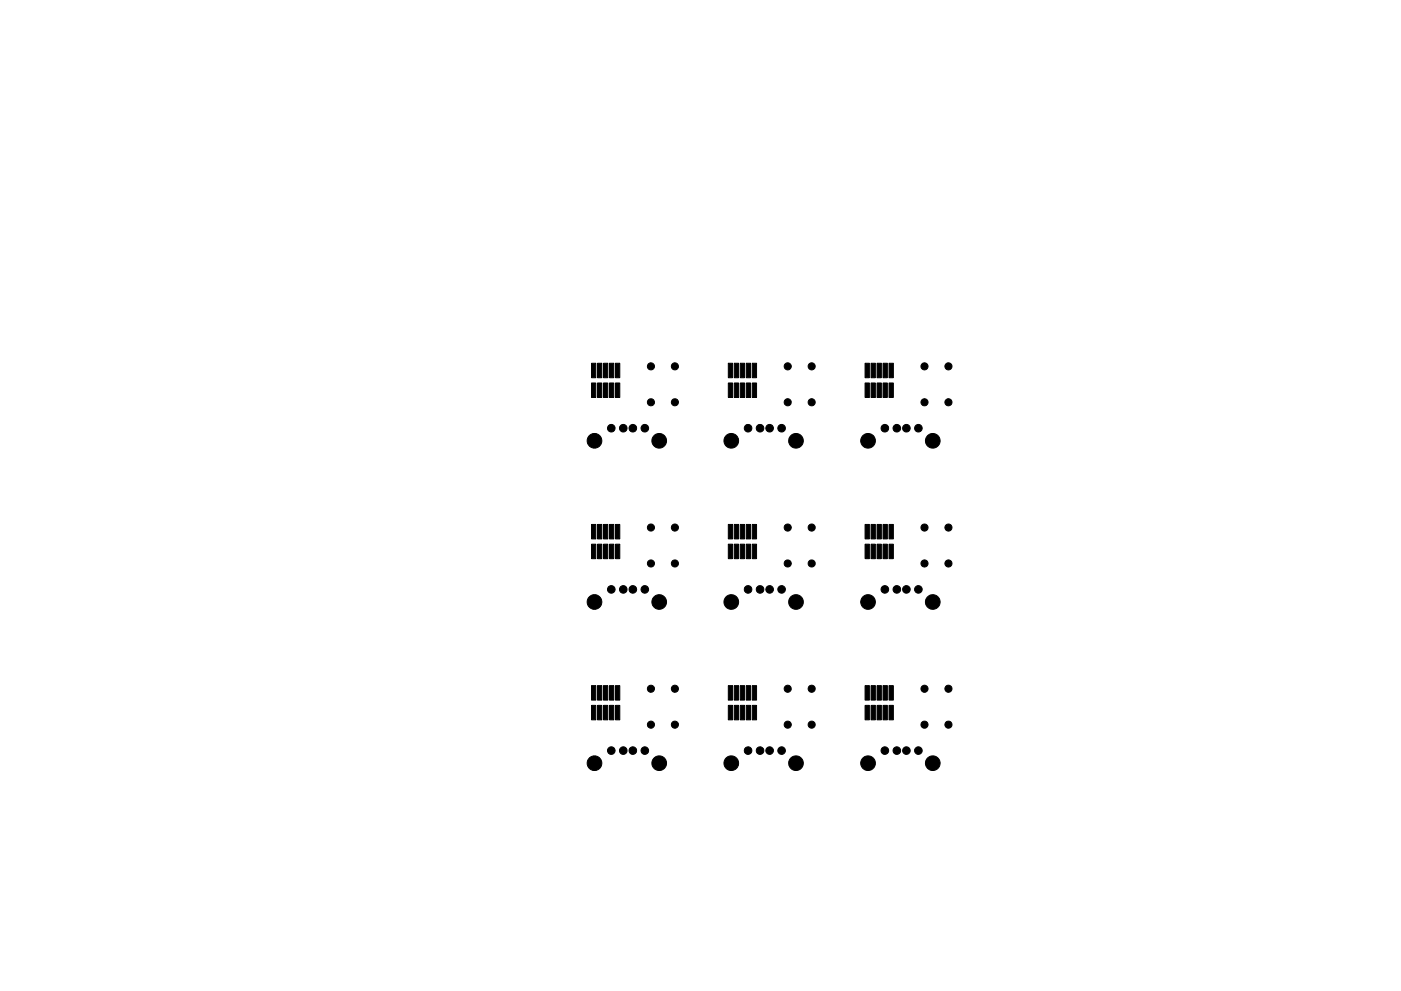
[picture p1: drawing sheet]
<svg xmlns="http://www.w3.org/2000/svg" width="297mm" height="210mm" viewBox="0 0 297 210" stroke-linecap="round" stroke-linejoin="round" font-family="sans-serif">
<g fill="#000" stroke="#000" stroke-width=".21">
<path d="M125.4 81.3h.9v3h-.9zM125.4 77.1h.9v3h-.9zM126.7 81.3h.9v3h-.9zM126.7 77.1h.9v3h-.9zM128 81.3h.9v3h-.9zM128 77.1h.9v3h-.9zM129.2 81.3h.9v3h-.9zM129.2 77.1h.9v3h-.9zM130.5 81.3h.9v3h-.9zM130.5 77.1h.9v3h-.9zM154.4 81.3h.9v3h-.9zM154.4 77.1h.9v3h-.9z"/>
<path d="M155.7 81.3h.9v3h-.9zM155.7 77.1h.9v3h-.9zM157 81.3h.9v3h-.9zM157 77.1h.9v3h-.9zM158.2 81.3h.9v3h-.9zM158.2 77.1h.9v3h-.9zM159.5 81.3h.9v3h-.9zM159.5 77.1h.9v3h-.9zM183.4 81.3h.9v3h-.9zM183.4 77.1h.9v3h-.9zM184.7 81.3h.9v3h-.9zM184.7 77.1h.9v3h-.9z"/>
<path d="M186 81.3h.9v3h-.9zM186 77.1h.9v3h-.9zM187.2 81.3h.9v3h-.9zM187.2 77.1h.9v3h-.9zM188.5 81.3h.9v3h-.9zM188.5 77.1h.9v3h-.9zM125.4 115.5h.9v3h-.9zM125.4 111.3h.9v3h-.9zM126.7 115.5h.9v3h-.9zM126.7 111.3h.9v3h-.9zM128 115.5h.9v3h-.9zM128 111.3h.9v3h-.9z"/>
<path d="M129.2 115.5h.9v3h-.9zM129.2 111.3h.9v3h-.9zM130.5 115.5h.9v3h-.9zM130.5 111.3h.9v3h-.9zM154.4 115.5h.9v3h-.9zM154.4 111.3h.9v3h-.9zM155.7 115.5h.9v3h-.9zM155.7 111.3h.9v3h-.9zM157 115.5h.9v3h-.9zM157 111.3h.9v3h-.9zM158.2 115.5h.9v3h-.9zM158.2 111.3h.9v3h-.9z"/>
<path d="M159.5 115.5h.9v3h-.9zM159.5 111.3h.9v3h-.9zM183.4 115.5h.9v3h-.9zM183.4 111.3h.9v3h-.9zM184.7 115.5h.9v3h-.9zM184.7 111.3h.9v3h-.9zM186 115.5h.9v3h-.9zM186 111.3h.9v3h-.9zM187.2 115.5h.9v3h-.9zM187.2 111.3h.9v3h-.9zM188.5 115.5h.9v3h-.9zM188.5 111.3h.9v3h-.9z"/>
<path d="M125.4 149.7h.9v3h-.9zM125.4 145.5h.9v3h-.9zM126.7 149.7h.9v3h-.9zM126.7 145.5h.9v3h-.9zM128 149.7h.9v3h-.9zM128 145.5h.9v3h-.9zM129.2 149.7h.9v3h-.9zM129.2 145.5h.9v3h-.9zM130.5 149.7h.9v3h-.9zM130.5 145.5h.9v3h-.9zM154.4 149.7h.9v3h-.9zM154.4 145.5h.9v3h-.9z"/>
<path d="M155.7 149.7h.9v3h-.9zM155.7 145.5h.9v3h-.9zM157 149.7h.9v3h-.9zM157 145.5h.9v3h-.9zM158.2 149.7h.9v3h-.9zM158.2 145.5h.9v3h-.9zM159.5 149.7h.9v3h-.9zM159.5 145.5h.9v3h-.9zM183.4 149.7h.9v3h-.9zM183.4 145.5h.9v3h-.9zM184.7 149.7h.9v3h-.9zM184.7 145.5h.9v3h-.9z"/>
<path d="M186 149.7h.9v3h-.9zM186 145.5h.9v3h-.9zM187.2 149.7h.9v3h-.9zM187.2 145.5h.9v3h-.9zM188.5 149.7h.9v3h-.9zM188.5 145.5h.9v3h-.9z"/>
<circle cx="138" cy="77.7" r=".75"/>
<circle cx="143.1" cy="77.7" r=".75"/>
<circle cx="167" cy="77.7" r=".75"/>
<circle cx="172.1" cy="77.7" r=".75"/>
<circle cx="196" cy="77.7" r=".75"/>
<circle cx="201.1" cy="77.7" r=".75"/>
<circle cx="126" cy="93.5" r="1.56"/>
<circle cx="129.6" cy="90.9" r=".8"/>
<circle cx="132.1" cy="90.9" r=".8"/>
<circle cx="134.2" cy="90.9" r=".8"/>
<circle cx="136.7" cy="90.9" r=".8"/>
<circle cx="138" cy="85.3" r=".75"/>
<circle cx="139.8" cy="93.5" r="1.56"/>
<circle cx="143.1" cy="85.3" r=".75"/>
<circle cx="155" cy="93.5" r="1.56"/>
<circle cx="158.6" cy="90.9" r=".8"/>
<circle cx="161.1" cy="90.9" r=".8"/>
<circle cx="163.2" cy="90.9" r=".8"/>
<circle cx="165.7" cy="90.9" r=".8"/>
<circle cx="167" cy="85.3" r=".75"/>
<circle cx="168.8" cy="93.5" r="1.56"/>
<circle cx="172.1" cy="85.3" r=".75"/>
<circle cx="184" cy="93.5" r="1.56"/>
<circle cx="187.6" cy="90.9" r=".8"/>
<circle cx="190.1" cy="90.9" r=".8"/>
<circle cx="192.2" cy="90.9" r=".8"/>
<circle cx="194.7" cy="90.9" r=".8"/>
<circle cx="196" cy="85.3" r=".75"/>
<circle cx="197.8" cy="93.5" r="1.56"/>
<circle cx="201.1" cy="85.3" r=".75"/>
<circle cx="138" cy="119.5" r=".75"/>
<circle cx="138" cy="111.9" r=".75"/>
<circle cx="143.1" cy="111.9" r=".75"/>
<circle cx="143.1" cy="119.5" r=".75"/>
<circle cx="167" cy="119.5" r=".75"/>
<circle cx="167" cy="111.9" r=".75"/>
<circle cx="172.1" cy="119.5" r=".75"/>
<circle cx="172.1" cy="111.9" r=".75"/>
<circle cx="196" cy="119.5" r=".75"/>
<circle cx="196" cy="111.9" r=".75"/>
<circle cx="201.1" cy="119.5" r=".75"/>
<circle cx="201.1" cy="111.9" r=".75"/>
<circle cx="126" cy="127.7" r="1.56"/>
<circle cx="129.6" cy="125.1" r=".8"/>
<circle cx="132.1" cy="125.1" r=".8"/>
<circle cx="134.2" cy="125.1" r=".8"/>
<circle cx="136.7" cy="125.1" r=".8"/>
<circle cx="139.8" cy="127.7" r="1.56"/>
<circle cx="155" cy="127.7" r="1.56"/>
<circle cx="158.6" cy="125.1" r=".8"/>
<circle cx="161.1" cy="125.1" r=".8"/>
<circle cx="163.2" cy="125.1" r=".8"/>
<circle cx="165.7" cy="125.1" r=".8"/>
<circle cx="168.8" cy="127.7" r="1.56"/>
<circle cx="184" cy="127.7" r="1.56"/>
<circle cx="187.6" cy="125.1" r=".8"/>
<circle cx="190.1" cy="125.1" r=".8"/>
<circle cx="192.2" cy="125.1" r=".8"/>
<circle cx="194.7" cy="125.1" r=".8"/>
<circle cx="197.8" cy="127.7" r="1.56"/>
<circle cx="129.6" cy="159.3" r=".8"/>
<circle cx="132.1" cy="159.3" r=".8"/>
<circle cx="134.2" cy="159.3" r=".8"/>
<circle cx="136.7" cy="159.3" r=".8"/>
<circle cx="138" cy="146.1" r=".75"/>
<circle cx="138" cy="153.7" r=".75"/>
<circle cx="143.1" cy="153.7" r=".75"/>
<circle cx="143.1" cy="146.1" r=".75"/>
<circle cx="158.6" cy="159.3" r=".8"/>
<circle cx="161.1" cy="159.3" r=".8"/>
<circle cx="163.2" cy="159.3" r=".8"/>
<circle cx="165.7" cy="159.3" r=".8"/>
<circle cx="167" cy="153.7" r=".75"/>
<circle cx="167" cy="146.1" r=".75"/>
<circle cx="172.1" cy="146.1" r=".75"/>
<circle cx="172.1" cy="153.7" r=".75"/>
<circle cx="187.6" cy="159.3" r=".8"/>
<circle cx="190.1" cy="159.3" r=".8"/>
<circle cx="192.2" cy="159.3" r=".8"/>
<circle cx="194.7" cy="159.3" r=".8"/>
<circle cx="196" cy="153.7" r=".75"/>
<circle cx="196" cy="146.1" r=".75"/>
<circle cx="201.1" cy="153.7" r=".75"/>
<circle cx="201.1" cy="146.1" r=".75"/>
<circle cx="126" cy="161.9" r="1.56"/>
<circle cx="139.8" cy="161.9" r="1.56"/>
<circle cx="155" cy="161.9" r="1.56"/>
<circle cx="168.8" cy="161.9" r="1.56"/>
<circle cx="184" cy="161.9" r="1.56"/>
<circle cx="197.8" cy="161.9" r="1.56"/>
</g>
</svg>
